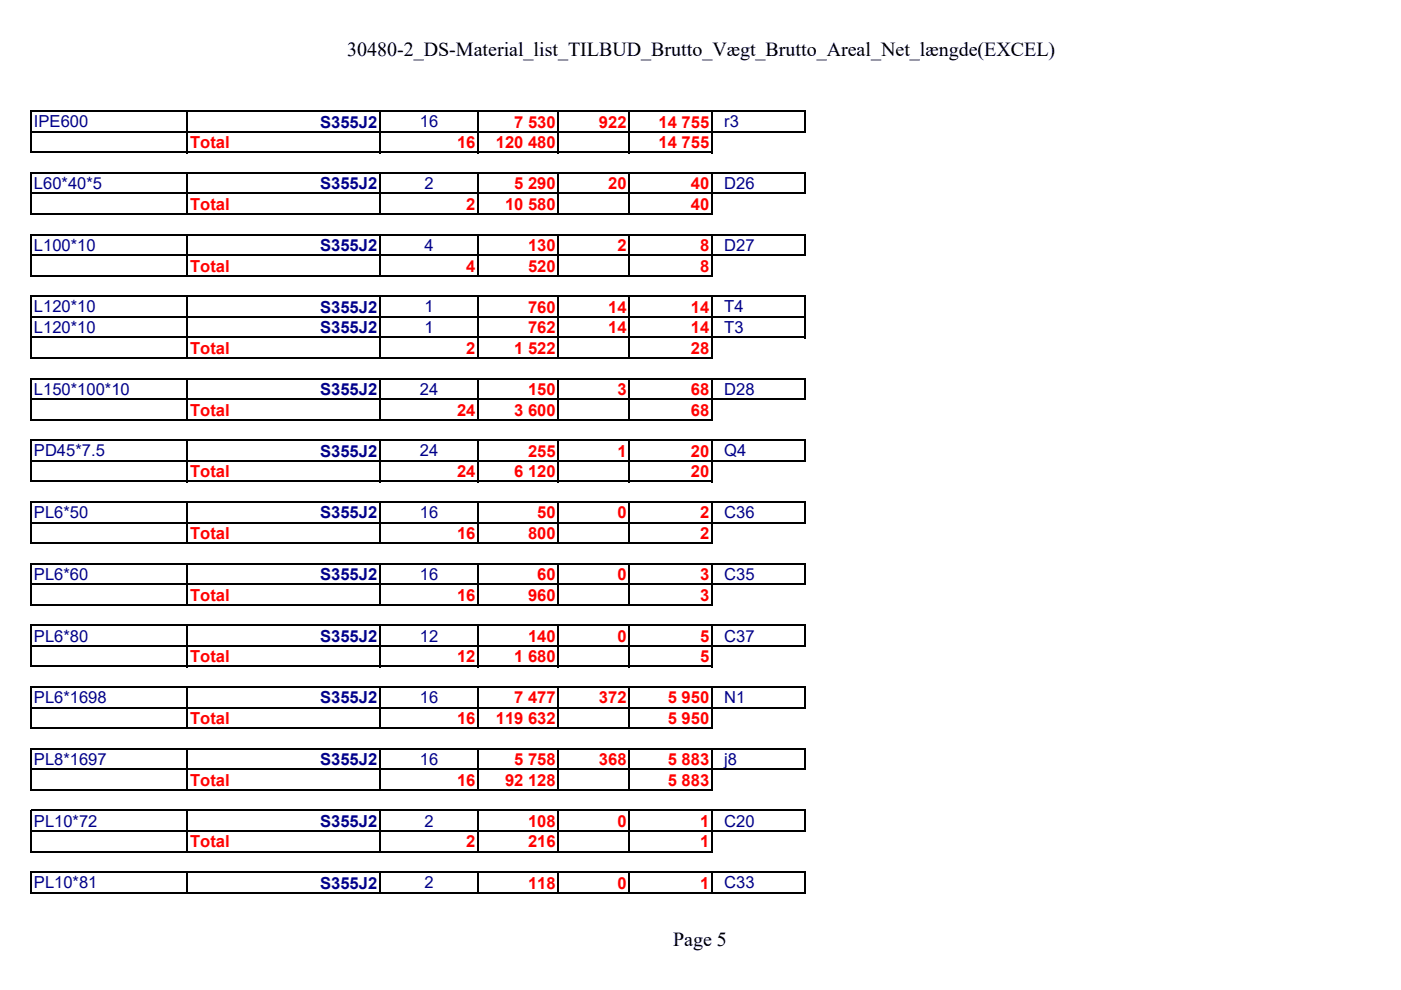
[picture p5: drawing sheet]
<svg xmlns="http://www.w3.org/2000/svg" width="297mm" height="210mm" viewBox="0 0 297 210" stroke-linecap="round" stroke-linejoin="round" font-family="sans-serif">
<defs><g id="words">
<g font-size="4.2">
<text x="73.6" y="11.9">30480-2_DS-Material_list_TILBUD_Brutto_Vægt_Brutto_Areal_Net_længde(EXCEL)</text>
<text x="142.7" y="200.6">Page 5</text>
</g>
<g font-size="3.5" fill="#00008b">
<text x="7.2" y="27">IPE600</text>
<text x="67.9" y="27.1">S355J2</text>
<text x="89" y="27">16</text>
<text x="153.5" y="27">r3</text>
<text x="7.2" y="40.1">L60*40*5</text>
<text x="67.9" y="40.1">S355J2</text>
<text x="90" y="40.1">2</text>
<text x="153.5" y="40.1">D26</text>
<text x="7.2" y="53.2">L100*10</text>
<text x="67.9" y="53.2">S355J2</text>
<text x="90" y="53.2">4</text>
<text x="153.5" y="53.2">D27</text>
<text x="7.2" y="70.6">L120*10</text>
<text x="7.2" y="66.3">L120*10</text>
<text x="67.9" y="66.3">S355J2</text>
<text x="67.9" y="70.7">S355J2</text>
<text x="90" y="66.3">1</text>
<text x="90" y="70.6">1</text>
<text x="153.5" y="66.3">T4</text>
<text x="153.5" y="70.6">T3</text>
<text x="7.2" y="83.7">L150*100*10</text>
<text x="67.9" y="83.7">S355J2</text>
<text x="89" y="83.7">24</text>
<text x="153.5" y="83.7">D28</text>
<text x="7.2" y="96.8">PD45*7.5</text>
<text x="67.9" y="96.8">S355J2</text>
<text x="89" y="96.8">24</text>
<text x="153.5" y="96.8">Q4</text>
<text x="7.2" y="109.9">PL6*50</text>
<text x="67.9" y="109.9">S355J2</text>
<text x="89" y="109.9">16</text>
<text x="153.5" y="109.9">C36</text>
<text x="7.2" y="122.9">PL6*60</text>
<text x="67.9" y="123">S355J2</text>
<text x="89" y="122.9">16</text>
<text x="153.5" y="122.9">C35</text>
<text x="7.2" y="136">PL6*80</text>
<text x="67.9" y="136.1">S355J2</text>
<text x="89" y="136">12</text>
<text x="153.5" y="136">C37</text>
<text x="7.2" y="149.1">PL6*1698</text>
<text x="67.9" y="149.1">S355J2</text>
<text x="89" y="149.1">16</text>
<text x="153.5" y="149.1">N1</text>
<text x="7.2" y="162.2">PL8*1697</text>
<text x="67.9" y="162.2">S355J2</text>
<text x="89" y="162.2">16</text>
<text x="153.5" y="162.2">j8</text>
<text x="7.2" y="175.3">PL10*72</text>
<text x="67.9" y="175.3">S355J2</text>
<text x="90" y="175.3">2</text>
<text x="153.5" y="175.3">C20</text>
<text x="7.2" y="188.3">PL10*81</text>
<text x="67.9" y="188.4">S355J2</text>
<text x="90" y="188.3">2</text>
<text x="153.5" y="188.3">C33</text>
</g>
<g font-size="3.5" fill="#f00">
<text x="109" y="27.1">7 530</text>
<text x="127" y="27.1">922</text>
<text x="139.6" y="27.1">14 755</text>
<text x="40.3" y="31.4">Total</text>
<text x="96.9" y="31.4">16</text>
<text x="105.1" y="31.4">120 480</text>
<text x="139.6" y="31.4">14 755</text>
<text x="109" y="40.1">5 290</text>
<text x="128.9" y="40.1">20</text>
<text x="146.5" y="40.1">40</text>
<text x="40.3" y="44.5">Total</text>
<text x="98.8" y="44.5">2</text>
<text x="107.1" y="44.5">10 580</text>
<text x="146.5" y="44.5">40</text>
<text x="112" y="53.2">130</text>
<text x="130.9" y="53.2">2</text>
<text x="148.4" y="53.2">8</text>
<text x="40.3" y="57.6">Total</text>
<text x="98.8" y="57.6">4</text>
<text x="112" y="57.6">520</text>
<text x="148.4" y="57.6">8</text>
<text x="112" y="66.3">760</text>
<text x="112" y="70.7">762</text>
<text x="128.9" y="66.3">14</text>
<text x="128.9" y="70.7">14</text>
<text x="146.5" y="66.3">14</text>
<text x="146.5" y="70.7">14</text>
<text x="40.3" y="75">Total</text>
<text x="98.8" y="75">2</text>
<text x="109" y="75">1 522</text>
<text x="146.5" y="75">28</text>
<text x="112" y="83.7">150</text>
<text x="130.9" y="83.7">3</text>
<text x="146.5" y="83.7">68</text>
<text x="40.3" y="88.1">Total</text>
<text x="96.9" y="88.1">24</text>
<text x="109" y="88.1">3 600</text>
<text x="146.5" y="88.1">68</text>
<text x="40.3" y="101.2">Total</text>
<text x="96.9" y="101.2">24</text>
<text x="109" y="101.2">6 120</text>
<text x="112" y="96.8">255</text>
<text x="130.9" y="96.8">1</text>
<text x="146.5" y="96.8">20</text>
<text x="146.5" y="101.2">20</text>
<text x="113.9" y="109.9">50</text>
<text x="130.9" y="109.9">0</text>
<text x="148.4" y="109.9">2</text>
<text x="40.3" y="114.3">Total</text>
<text x="96.9" y="114.3">16</text>
<text x="112" y="114.3">800</text>
<text x="148.4" y="114.3">2</text>
<text x="113.9" y="123">60</text>
<text x="130.9" y="123">0</text>
<text x="148.4" y="123">3</text>
<text x="40.3" y="127.3">Total</text>
<text x="96.9" y="127.3">16</text>
<text x="112" y="127.3">960</text>
<text x="148.4" y="127.3">3</text>
<text x="112" y="136.1">140</text>
<text x="130.9" y="136.1">0</text>
<text x="148.4" y="136.1">5</text>
<text x="40.3" y="140.4">Total</text>
<text x="96.9" y="140.4">12</text>
<text x="109" y="140.4">1 680</text>
<text x="148.4" y="140.4">5</text>
<text x="109" y="149.1">7 477</text>
<text x="127" y="149.1">372</text>
<text x="141.6" y="149.1">5 950</text>
<text x="40.3" y="153.5">Total</text>
<text x="96.9" y="153.5">16</text>
<text x="105.1" y="153.5">119 632</text>
<text x="141.6" y="153.5">5 950</text>
<text x="40.3" y="166.6">Total</text>
<text x="96.9" y="166.6">16</text>
<text x="107.1" y="166.6">92 128</text>
<text x="109" y="162.2">5 758</text>
<text x="127" y="162.2">368</text>
<text x="141.6" y="162.2">5 883</text>
<text x="141.6" y="166.6">5 883</text>
<text x="40.3" y="179.7">Total</text>
<text x="98.8" y="179.7">2</text>
<text x="112" y="175.3">108</text>
<text x="112" y="179.7">216</text>
<text x="130.9" y="175.3">0</text>
<text x="148.4" y="175.3">1</text>
<text x="148.4" y="179.7">1</text>
<text x="112" y="188.4">118</text>
<text x="130.9" y="188.4">0</text>
<text x="148.4" y="188.4">1</text>
</g>
</g></defs>
<g fill="none" stroke="#000" stroke-width=".34">
<path d="M6.5 23.4v9.1M6.5 36.5v9.1M6.7 23.6h164.2M6.7 27.9h164.2M6.7 32.3h144.4M6.7 36.7h164.2M39.6 23.7v8.8M39.6 36.8v8.8M80.5 23.7v8.8M80.5 36.8v8.8M101.4 23.7v8.8M101.4 36.8v8.8"/>
<path d="M118.4 23.7v8.8M118.4 36.8v8.8M133.4 23.7v8.8M133.4 36.8v8.8M150.9 23.7v8.8M150.9 36.8v8.8M170.7 23.7v4.4M170.7 36.8v4.4M6.5 49.6v9M6.7 41h164.2M6.7 45.4h144.4M6.7 49.7h164.2"/>
<path d="M6.7 54.1h164.2M6.7 58.5h144.4M39.6 49.9v8.7M80.5 49.9v8.7M101.4 49.9v8.7M118.4 49.9v8.7M133.4 49.9v8.7M150.9 49.9v8.7M170.7 49.9v4.4M6.5 62.7v13.4M6.7 62.8h164.2M6.7 67.2h164.2"/>
<path d="M6.7 71.5h164.2M6.7 75.9h144.4M39.6 63v13.1M80.5 63v13.1M101.4 63v13.1M118.4 63v13.1M133.4 63v13.1M150.9 63v13.1M170.7 63v8.7M6.5 80.1v9.1M6.5 93.2v9M6.7 80.3h164.2"/>
<path d="M6.7 84.6h164.2M6.7 89h144.4M6.7 93.3h164.2M6.7 97.7h164.2M39.6 80.4v8.8M39.6 93.5v8.7M80.5 80.4v8.8M80.5 93.5v8.7M101.4 80.4v8.8M101.4 93.5v8.7M118.4 80.4v8.8M118.4 93.5v8.7"/>
<path d="M133.4 80.4v8.8M133.4 93.5v8.7M150.9 80.4v8.8M150.9 93.5v8.7M170.7 80.4v4.4M170.7 93.5v4.4M6.5 106.3v9M6.5 119.3v9.1M6.7 102.1h144.4M6.7 106.4h164.2M6.7 110.8h164.2M6.7 115.1h144.4"/>
<path d="M6.7 119.5h164.2M39.6 106.6v8.7M39.6 119.7v8.7M80.5 106.6v8.7M80.5 119.7v8.7M101.4 106.6v8.7M101.4 119.7v8.7M118.4 106.6v8.7M118.4 119.7v8.7M133.4 106.6v8.7M133.4 119.7v8.7M150.9 106.6v8.7"/>
<path d="M150.9 119.7v8.7M170.7 106.6v4.4M170.7 119.7v4.3M6.5 132.4v9.1M6.7 123.9h164.2M6.7 128.2h144.4M6.7 132.6h164.2M6.7 136.9h164.2M39.6 132.8v8.7M80.5 132.8v8.7M101.4 132.8v8.7M118.4 132.8v8.7"/>
<path d="M133.4 132.8v8.7M150.9 132.8v8.7M170.7 132.8v4.3M6.5 145.5v9.1M6.5 158.6v9M6.7 141.3h144.4M6.7 145.7h164.2M6.7 150h164.2M6.7 154.4h144.4M6.7 158.7h164.2M39.6 145.8v8.8M39.6 158.9v8.7"/>
<path d="M80.5 145.8v8.8M80.5 158.9v8.7M101.4 145.8v8.8M101.4 158.9v8.7M118.4 145.8v8.8M118.4 158.9v8.7M133.4 145.8v8.8M133.4 158.9v8.7M150.9 145.8v8.8M150.9 158.9v8.7M170.7 145.8v4.4M170.7 158.9v4.4"/>
<path d="M6.5 171.7v9M6.7 163.1h164.2M6.7 167.5h144.4M6.7 171.8h164.2M6.7 176.2h164.2M39.6 172v8.7M80.5 172v8.7M101.4 172v8.7M118.4 172v8.7M133.4 172v8.7M150.9 172v8.7M170.7 172v4.4"/>
<path d="M6.5 184.7v4.7M6.7 180.6h144.4M6.7 184.9h164.2M6.7 189.3h164.2M39.6 185.1v4.3M80.5 185.1v4.3M101.4 185.1v4.3M118.4 185.1v4.3M133.4 185.1v4.3M150.9 185.1v4.3M170.7 185.1v4.3"/>
</g>
<use href="#words"/>
</svg>
